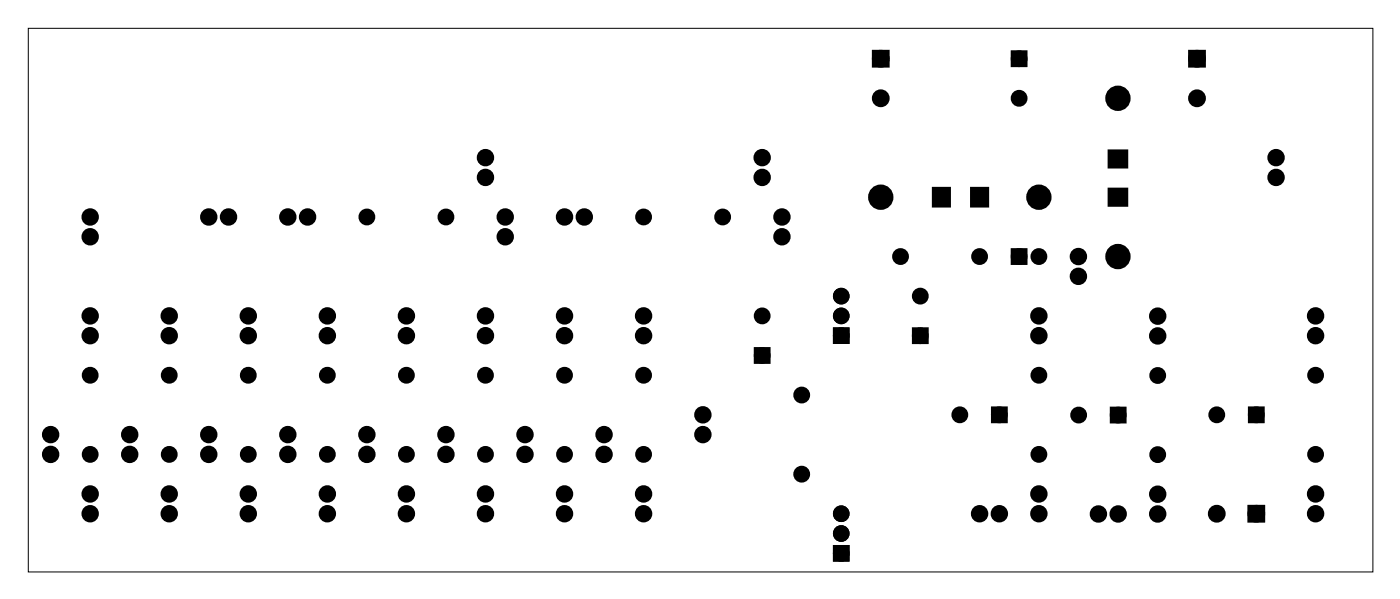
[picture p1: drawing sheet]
<svg xmlns="http://www.w3.org/2000/svg" width="180mm" height="77mm" viewBox="0 0 180 77" stroke-linecap="round" stroke-linejoin="round" font-family="sans-serif">
<path d="M3.6 3.6h172.8v69.8h-172.8z" fill="none" stroke="#000" stroke-width=".13"/>
<g fill="#000">
<circle cx="113.2" cy="7.5" r=".76"/>
<circle cx="113.2" cy="12.6" r=".76"/>
<circle cx="131" cy="7.5" r=".7"/>
<circle cx="131" cy="12.6" r=".7"/>
<circle cx="143.7" cy="12.6" r="1"/>
<circle cx="153.8" cy="7.5" r=".76"/>
<circle cx="153.8" cy="12.6" r=".76"/>
<circle cx="11.6" cy="27.9" r=".74"/>
<circle cx="11.6" cy="30.4" r=".74"/>
<circle cx="26.8" cy="27.9" r=".74"/>
<circle cx="29.4" cy="27.9" r=".74"/>
<circle cx="37" cy="27.9" r=".74"/>
<circle cx="39.5" cy="27.9" r=".74"/>
<circle cx="47.1" cy="27.9" r=".7"/>
<circle cx="57.3" cy="27.9" r=".7"/>
<circle cx="62.4" cy="20.2" r=".74"/>
<circle cx="62.4" cy="22.8" r=".74"/>
<circle cx="64.9" cy="30.4" r=".74"/>
<circle cx="64.9" cy="27.9" r=".74"/>
<circle cx="72.5" cy="27.9" r=".74"/>
<circle cx="75.1" cy="27.9" r=".74"/>
<circle cx="82.7" cy="27.9" r=".7"/>
<circle cx="92.9" cy="27.9" r=".7"/>
<circle cx="97.9" cy="20.2" r=".74"/>
<circle cx="97.9" cy="22.8" r=".74"/>
<circle cx="100.5" cy="27.9" r=".74"/>
<circle cx="100.5" cy="30.4" r=".74"/>
<circle cx="108.1" cy="38" r=".72"/>
<circle cx="113.2" cy="25.3" r="1"/>
<circle cx="115.7" cy="32.9" r=".7"/>
<circle cx="118.3" cy="38" r=".7"/>
<circle cx="125.9" cy="32.9" r=".7"/>
<circle cx="131" cy="32.9" r=".7"/>
<circle cx="133.5" cy="32.9" r=".7"/>
<circle cx="133.5" cy="25.3" r="1"/>
<circle cx="138.6" cy="35.5" r=".74"/>
<circle cx="138.6" cy="32.9" r=".74"/>
<circle cx="143.7" cy="32.9" r="1"/>
<circle cx="164" cy="22.8" r=".74"/>
<circle cx="164" cy="20.2" r=".74"/>
<circle cx="6.5" cy="55.8" r=".74"/>
<circle cx="6.5" cy="58.3" r=".74"/>
<circle cx="11.6" cy="43.1" r=".74"/>
<circle cx="11.6" cy="40.6" r=".74"/>
<circle cx="11.6" cy="58.3" r=".7"/>
<circle cx="11.6" cy="48.2" r=".7"/>
<circle cx="16.7" cy="55.8" r=".74"/>
<circle cx="16.7" cy="58.3" r=".74"/>
<circle cx="21.7" cy="40.6" r=".74"/>
<circle cx="21.7" cy="43.1" r=".74"/>
<circle cx="21.7" cy="58.3" r=".7"/>
<circle cx="21.7" cy="48.2" r=".7"/>
<circle cx="26.8" cy="55.8" r=".74"/>
<circle cx="26.8" cy="58.3" r=".74"/>
<circle cx="31.9" cy="40.6" r=".74"/>
<circle cx="31.9" cy="43.1" r=".74"/>
<circle cx="31.9" cy="48.2" r=".7"/>
<circle cx="31.9" cy="58.3" r=".7"/>
<circle cx="37" cy="55.8" r=".74"/>
<circle cx="37" cy="58.3" r=".74"/>
<circle cx="42.1" cy="43.1" r=".74"/>
<circle cx="42.1" cy="40.6" r=".74"/>
<circle cx="42.1" cy="58.3" r=".7"/>
<circle cx="42.1" cy="48.2" r=".7"/>
<circle cx="47.1" cy="55.8" r=".74"/>
<circle cx="47.1" cy="58.3" r=".74"/>
<circle cx="52.2" cy="43.1" r=".74"/>
<circle cx="52.2" cy="40.6" r=".74"/>
<circle cx="52.2" cy="48.2" r=".7"/>
<circle cx="52.2" cy="58.3" r=".7"/>
<circle cx="57.3" cy="55.8" r=".74"/>
<circle cx="57.3" cy="58.3" r=".74"/>
<circle cx="62.4" cy="43.1" r=".74"/>
<circle cx="62.4" cy="40.6" r=".74"/>
<circle cx="62.4" cy="48.2" r=".7"/>
<circle cx="62.4" cy="58.3" r=".7"/>
<circle cx="67.5" cy="55.8" r=".74"/>
<circle cx="67.5" cy="58.3" r=".74"/>
<circle cx="72.5" cy="43.1" r=".74"/>
<circle cx="72.5" cy="40.6" r=".74"/>
<circle cx="72.5" cy="58.3" r=".7"/>
<circle cx="72.5" cy="48.2" r=".7"/>
<circle cx="77.6" cy="55.8" r=".74"/>
<circle cx="77.6" cy="58.3" r=".74"/>
<circle cx="82.7" cy="40.6" r=".74"/>
<circle cx="82.7" cy="43.1" r=".74"/>
<circle cx="82.7" cy="48.2" r=".7"/>
<circle cx="82.7" cy="58.3" r=".7"/>
<circle cx="90.3" cy="53.3" r=".74"/>
<circle cx="90.3" cy="55.8" r=".74"/>
<circle cx="97.9" cy="45.6" r=".7"/>
<circle cx="97.9" cy="40.6" r=".7"/>
<circle cx="103" cy="50.7" r=".7"/>
<circle cx="108.1" cy="40.6" r=".72"/>
<circle cx="108.1" cy="43.1" r=".72"/>
<circle cx="118.3" cy="43.1" r=".7"/>
<circle cx="123.3" cy="53.3" r=".7"/>
<circle cx="128.4" cy="53.3" r=".7"/>
<circle cx="133.5" cy="40.6" r=".74"/>
<circle cx="133.5" cy="43.1" r=".74"/>
<circle cx="133.5" cy="58.3" r=".7"/>
<circle cx="133.5" cy="48.2" r=".7"/>
<circle cx="138.6" cy="53.3" r=".7"/>
<circle cx="143.7" cy="53.3" r=".7"/>
<circle cx="148.8" cy="40.6" r=".74"/>
<circle cx="148.8" cy="43.1" r=".74"/>
<circle cx="148.8" cy="58.4" r=".7"/>
<circle cx="148.8" cy="48.2" r=".7"/>
<circle cx="156.4" cy="53.3" r=".7"/>
<circle cx="161.4" cy="53.3" r=".7"/>
<circle cx="169.1" cy="43.1" r=".74"/>
<circle cx="169.1" cy="40.6" r=".74"/>
<circle cx="169.1" cy="58.3" r=".7"/>
<circle cx="169.1" cy="48.2" r=".7"/>
<circle cx="11.6" cy="66" r=".74"/>
<circle cx="11.6" cy="63.4" r=".74"/>
<circle cx="21.7" cy="66" r=".74"/>
<circle cx="21.7" cy="63.4" r=".74"/>
<circle cx="31.9" cy="66" r=".74"/>
<circle cx="31.9" cy="63.4" r=".74"/>
<circle cx="42.1" cy="66" r=".74"/>
<circle cx="42.1" cy="63.4" r=".74"/>
<circle cx="52.2" cy="66" r=".74"/>
<circle cx="52.2" cy="63.4" r=".74"/>
<circle cx="62.4" cy="66" r=".74"/>
<circle cx="62.4" cy="63.4" r=".74"/>
<circle cx="72.5" cy="66" r=".74"/>
<circle cx="72.5" cy="63.4" r=".74"/>
<circle cx="82.7" cy="66" r=".74"/>
<circle cx="82.7" cy="63.4" r=".74"/>
<circle cx="103" cy="60.9" r=".7"/>
<circle cx="108.1" cy="71" r=".72"/>
<circle cx="108.1" cy="68.5" r=".72"/>
<circle cx="108.1" cy="66" r=".72"/>
<circle cx="125.9" cy="66" r=".74"/>
<circle cx="128.4" cy="66" r=".74"/>
<circle cx="133.5" cy="66" r=".74"/>
<circle cx="133.5" cy="63.4" r=".74"/>
<circle cx="141.2" cy="66" r=".74"/>
<circle cx="143.7" cy="66" r=".74"/>
<circle cx="148.8" cy="66" r=".74"/>
<circle cx="148.8" cy="63.5" r=".74"/>
<circle cx="156.4" cy="66" r=".76"/>
<circle cx="161.4" cy="66" r=".76"/>
<circle cx="169.1" cy="66" r=".74"/>
<circle cx="169.1" cy="63.4" r=".74"/>
</g>
<g fill="none" stroke="#000" stroke-width="1.3" stroke-linecap="butt">
<circle cx="143.7" cy="12.6" r="1"/>
<circle cx="113.2" cy="25.3" r="1"/>
<circle cx="133.5" cy="25.3" r="1"/>
<circle cx="143.7" cy="32.9" r="1"/>
</g>
<g fill="#000">
<path d="M112.4 6.8h1.6v1.5h-1.6zM130.3 6.8h1.4v1.4h-1.4zM153.1 6.8h1.5v1.5h-1.5zM119.9 24.1h2.2v2.4h-2.2zM124.8 24.1h2.2v2.4h-2.2zM130.3 32.2h1.4v1.4h-1.4zM142.5 24.2h2.4v2.2h-2.4zM142.5 19.3h2.4v2.2h-2.4zM97.3 44.9h1.3v1.4h-1.3zM117.6 42.4h1.4v1.4h-1.4zM127.7 52.6h1.4v1.4h-1.4zM143 52.6h1.4v1.4h-1.4z"/>
<path d="M160.8 52.6h1.3v1.4h-1.3zM160.7 65.2h1.5v1.5h-1.5z"/>
<path d="M107.2 42.2v1.8h1.8v-1.8zM107.6 43.1a.5 .5 0 0 1 1 0 .5 .5 0 0 1-1 0z"/>
<path d="M107.2 42.2v1.8h1.8v-1.8zM107.6 43.1a.5 .5 0 0 1 1 0 .5 .5 0 0 1-1 0z"/>
<path d="M107.2 70.1v1.9h1.8v-1.9zM107.6 71a.51 .51 0 0 1 1 0 .51 .51 0 0 1-1 0z"/>
<path d="M107.2 70.1v1.9h1.8v-1.9zM107.6 71a.51 .51 0 0 1 1 0 .51 .51 0 0 1-1 0z"/>
</g>
<g fill="none" stroke="#000" stroke-width=".25">
<path d="M142.5 19.3h2.4v2.2h-2.4zM119.9 24.1h2.2v2.4h-2.2zM124.8 24.1h2.2v2.4h-2.2zM142.5 24.2h2.4v2.2h-2.4zM107.2 42.2h1.8v1.8h-1.8zM107.2 70.1h1.8v1.9h-1.8z"/>
<circle cx="108.1" cy="43.1" r=".5"/>
<circle cx="108.1" cy="71" r=".51"/>
</g>
<g fill="none" stroke="#000" stroke-width=".69" stroke-linecap="butt">
<circle cx="108.1" cy="38" r=".72"/>
<circle cx="108.1" cy="43.1" r=".72"/>
<circle cx="108.1" cy="40.6" r=".72"/>
<circle cx="108.1" cy="68.5" r=".72"/>
<circle cx="108.1" cy="71" r=".72"/>
<circle cx="108.1" cy="66" r=".72"/>
</g>
<g fill="none" stroke="#000" stroke-width=".76" stroke-linecap="butt">
<path d="M112.4 6.8h1.6v1.5h-1.6zM130.3 6.8h1.4v1.4h-1.4zM153.1 6.8h1.5v1.5h-1.5zM130.3 32.2h1.4v1.4h-1.4zM97.3 44.9h1.3v1.4h-1.3zM117.6 42.4h1.4v1.4h-1.4zM127.7 52.6h1.4v1.4h-1.4zM143 52.6h1.4v1.4h-1.4zM160.8 52.6h1.3v1.4h-1.3zM160.7 65.2h1.5v1.5h-1.5z"/>
<circle cx="113.2" cy="7.5" r=".76"/>
<circle cx="113.2" cy="12.6" r=".76"/>
<circle cx="131" cy="12.6" r=".7"/>
<circle cx="131" cy="7.5" r=".7"/>
<circle cx="153.8" cy="7.5" r=".76"/>
<circle cx="153.8" cy="12.6" r=".76"/>
<circle cx="11.6" cy="27.9" r=".74"/>
<circle cx="11.6" cy="30.4" r=".74"/>
<circle cx="26.8" cy="27.9" r=".74"/>
<circle cx="29.4" cy="27.9" r=".74"/>
<circle cx="37" cy="27.9" r=".74"/>
<circle cx="39.5" cy="27.9" r=".74"/>
<circle cx="47.1" cy="27.9" r=".7"/>
<circle cx="57.3" cy="27.9" r=".7"/>
<circle cx="62.4" cy="20.2" r=".74"/>
<circle cx="62.4" cy="22.8" r=".74"/>
<circle cx="64.9" cy="27.9" r=".74"/>
<circle cx="64.9" cy="30.4" r=".74"/>
<circle cx="72.5" cy="27.9" r=".74"/>
<circle cx="75.1" cy="27.9" r=".74"/>
<circle cx="82.7" cy="27.9" r=".7"/>
<circle cx="92.9" cy="27.9" r=".7"/>
<circle cx="97.9" cy="20.2" r=".74"/>
<circle cx="97.9" cy="22.8" r=".74"/>
<circle cx="100.5" cy="27.9" r=".74"/>
<circle cx="100.5" cy="30.4" r=".74"/>
<circle cx="115.7" cy="32.9" r=".7"/>
<circle cx="118.3" cy="38" r=".7"/>
<circle cx="125.9" cy="32.9" r=".7"/>
<circle cx="131" cy="32.9" r=".7"/>
<circle cx="133.5" cy="32.9" r=".7"/>
<circle cx="138.6" cy="32.9" r=".74"/>
<circle cx="138.6" cy="35.5" r=".74"/>
<circle cx="164" cy="20.2" r=".74"/>
<circle cx="164" cy="22.8" r=".74"/>
<circle cx="6.5" cy="55.8" r=".74"/>
<circle cx="6.5" cy="58.3" r=".74"/>
<circle cx="11.6" cy="40.6" r=".74"/>
<circle cx="11.6" cy="43.1" r=".74"/>
<circle cx="11.6" cy="58.3" r=".7"/>
<circle cx="11.6" cy="48.2" r=".7"/>
<circle cx="16.7" cy="55.8" r=".74"/>
<circle cx="16.7" cy="58.3" r=".74"/>
<circle cx="21.7" cy="40.6" r=".74"/>
<circle cx="21.7" cy="43.1" r=".74"/>
<circle cx="21.7" cy="58.3" r=".7"/>
<circle cx="21.7" cy="48.2" r=".7"/>
<circle cx="26.8" cy="55.8" r=".74"/>
<circle cx="26.8" cy="58.3" r=".74"/>
<circle cx="31.9" cy="40.6" r=".74"/>
<circle cx="31.9" cy="43.1" r=".74"/>
<circle cx="31.9" cy="58.3" r=".7"/>
<circle cx="31.9" cy="48.2" r=".7"/>
<circle cx="37" cy="55.8" r=".74"/>
<circle cx="37" cy="58.3" r=".74"/>
<circle cx="42.1" cy="40.6" r=".74"/>
<circle cx="42.1" cy="43.1" r=".74"/>
<circle cx="42.1" cy="58.3" r=".7"/>
<circle cx="42.1" cy="48.2" r=".7"/>
<circle cx="47.1" cy="55.8" r=".74"/>
<circle cx="47.1" cy="58.3" r=".74"/>
<circle cx="52.2" cy="40.6" r=".74"/>
<circle cx="52.2" cy="43.1" r=".74"/>
<circle cx="52.2" cy="58.3" r=".7"/>
<circle cx="52.2" cy="48.2" r=".7"/>
<circle cx="57.3" cy="55.8" r=".74"/>
<circle cx="57.3" cy="58.3" r=".74"/>
<circle cx="62.4" cy="40.6" r=".74"/>
<circle cx="62.4" cy="43.1" r=".74"/>
<circle cx="62.4" cy="58.3" r=".7"/>
<circle cx="62.4" cy="48.2" r=".7"/>
<circle cx="67.5" cy="55.8" r=".74"/>
<circle cx="67.5" cy="58.3" r=".74"/>
<circle cx="72.5" cy="40.6" r=".74"/>
<circle cx="72.5" cy="43.1" r=".74"/>
<circle cx="72.5" cy="58.3" r=".7"/>
<circle cx="72.5" cy="48.2" r=".7"/>
<circle cx="77.6" cy="55.8" r=".74"/>
<circle cx="77.6" cy="58.3" r=".74"/>
<circle cx="82.7" cy="40.6" r=".74"/>
<circle cx="82.7" cy="43.1" r=".74"/>
<circle cx="82.7" cy="58.3" r=".7"/>
<circle cx="82.7" cy="48.2" r=".7"/>
<circle cx="90.3" cy="53.3" r=".74"/>
<circle cx="90.3" cy="55.8" r=".74"/>
<circle cx="97.9" cy="45.6" r=".7"/>
<circle cx="97.9" cy="40.6" r=".7"/>
<circle cx="103" cy="50.7" r=".7"/>
<circle cx="118.3" cy="43.1" r=".7"/>
<circle cx="123.3" cy="53.3" r=".7"/>
<circle cx="128.4" cy="53.3" r=".7"/>
<circle cx="133.5" cy="40.6" r=".74"/>
<circle cx="133.5" cy="43.1" r=".74"/>
<circle cx="133.5" cy="58.3" r=".7"/>
<circle cx="133.5" cy="48.2" r=".7"/>
<circle cx="138.6" cy="53.3" r=".7"/>
<circle cx="143.7" cy="53.3" r=".7"/>
<circle cx="148.8" cy="40.6" r=".74"/>
<circle cx="148.8" cy="43.1" r=".74"/>
<circle cx="148.8" cy="58.4" r=".7"/>
<circle cx="148.8" cy="48.2" r=".7"/>
<circle cx="156.4" cy="53.3" r=".7"/>
<circle cx="161.4" cy="53.3" r=".7"/>
<circle cx="169.1" cy="40.6" r=".74"/>
<circle cx="169.1" cy="43.1" r=".74"/>
<circle cx="169.1" cy="58.3" r=".7"/>
<circle cx="169.1" cy="48.2" r=".7"/>
<circle cx="11.6" cy="63.4" r=".74"/>
<circle cx="11.6" cy="66" r=".74"/>
<circle cx="21.7" cy="63.4" r=".74"/>
<circle cx="21.7" cy="66" r=".74"/>
<circle cx="31.9" cy="63.4" r=".74"/>
<circle cx="31.9" cy="66" r=".74"/>
<circle cx="42.1" cy="63.4" r=".74"/>
<circle cx="42.1" cy="66" r=".74"/>
<circle cx="52.2" cy="63.4" r=".74"/>
<circle cx="52.2" cy="66" r=".74"/>
<circle cx="62.4" cy="63.4" r=".74"/>
<circle cx="62.4" cy="66" r=".74"/>
<circle cx="72.5" cy="63.4" r=".74"/>
<circle cx="72.5" cy="66" r=".74"/>
<circle cx="82.7" cy="63.4" r=".74"/>
<circle cx="82.7" cy="66" r=".74"/>
<circle cx="103" cy="60.9" r=".7"/>
<circle cx="125.9" cy="66" r=".74"/>
<circle cx="128.4" cy="66" r=".74"/>
<circle cx="133.5" cy="63.4" r=".74"/>
<circle cx="133.5" cy="66" r=".74"/>
<circle cx="141.2" cy="66" r=".74"/>
<circle cx="143.7" cy="66" r=".74"/>
<circle cx="148.8" cy="63.5" r=".74"/>
<circle cx="148.8" cy="66" r=".74"/>
<circle cx="156.4" cy="66" r=".76"/>
<circle cx="161.4" cy="66" r=".76"/>
<circle cx="169.1" cy="63.4" r=".74"/>
<circle cx="169.1" cy="66" r=".74"/>
</g>
</svg>
